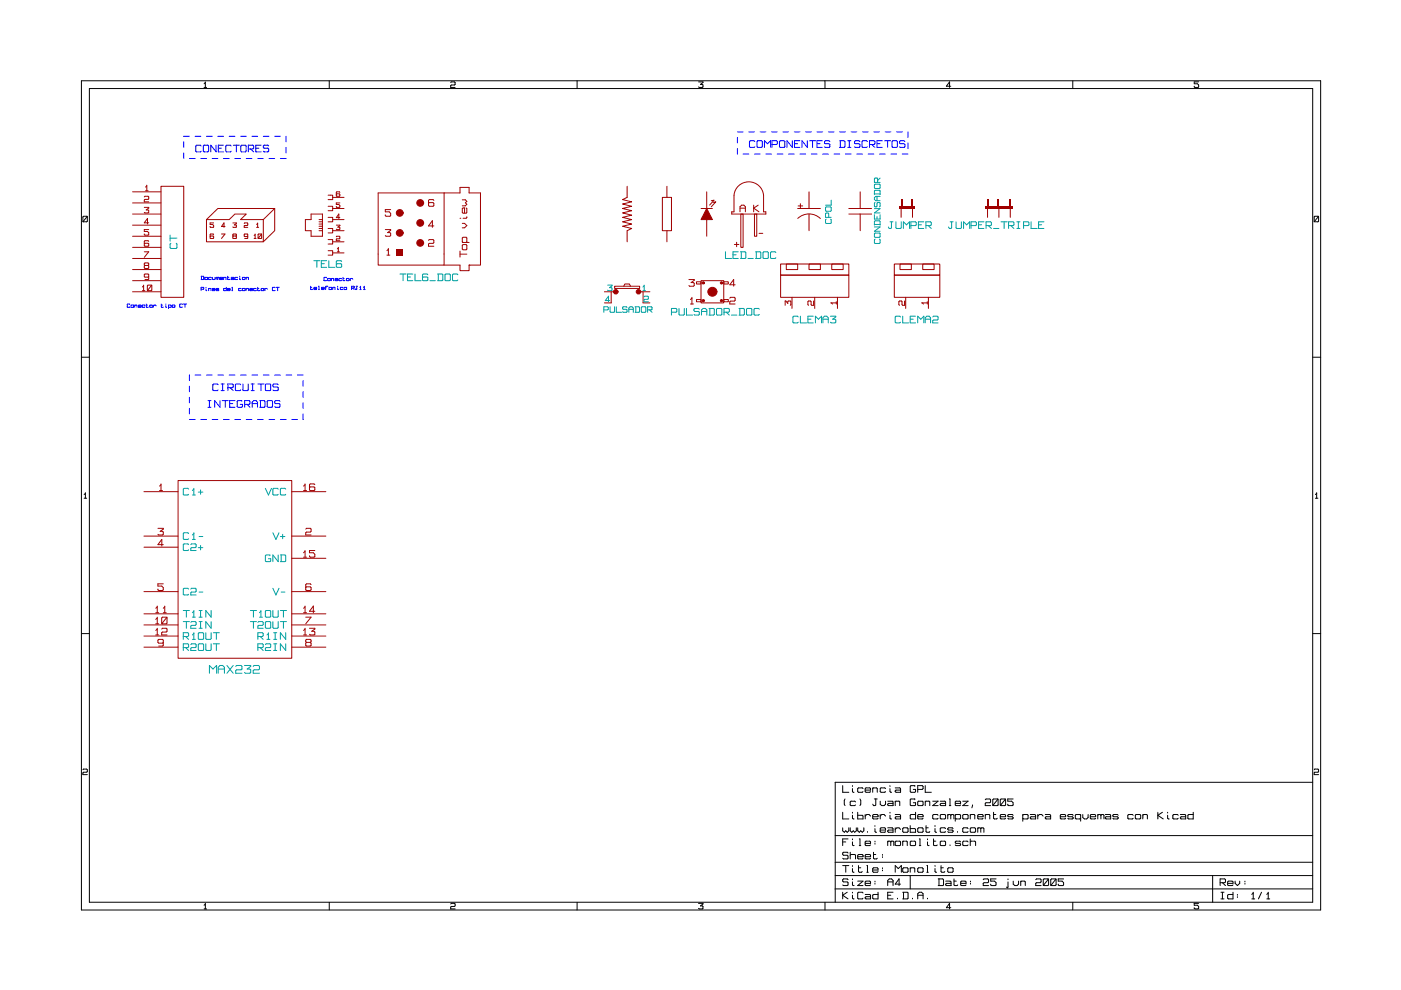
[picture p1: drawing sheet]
<svg xmlns="http://www.w3.org/2000/svg" width="297mm" height="210mm" viewBox="0 0 297 210" stroke-linecap="round" stroke-linejoin="round" font-family="sans-serif">
<g fill="none" stroke="#000" stroke-width=".21">
<path d="M17.3 17.1h262.7v175.8h-262.7zM18.9 18.8h259.4v172.5h-259.4zM43.3 18.5h.5M43.5 17.4v1.1M43.5 17.5l-.2 .3M69.8 17.1v1.7M95.6 17.5l.1-.1h.6l.2 .1v.4l-.2 .1h-.6l-.1 .2v.3h.9M122.4 17.1v1.7M148.1 17.4h.9l-.5 .5 .5 .1v.4l-.1 .1-.8-.1M174.9 17.1v1.7M201.6 18.3h-.9l.6-.9v1.1M227.5 17.1v1.7"/>
<path d="M254.1 17.4h-.9v.4h.7l.2 .2v.4l-.8 .1-.1-.2M17.6 46l.1-.1h.7l.1 .1v.9l-.1 .1-.8-.1zM18.5 45.9l-.9 1.1M278.6 46l.2-.1h.6l.2 .1v.9l-.2 .1-.8-.1zM279.6 45.9l-1 1.1M17.3 75.7h1.6M278.3 75.7h1.7M17.8 105.6h.6M18.1 104.5v1.1M18.1 104.6l-.3 .3M278.9 105.6h.5M279.2 104.5v1.1"/>
<path d="M279.2 104.6l-.3 .3M17.3 134.3h1.6M278.3 134.3h1.7M17.6 163.2l.1-.1h.7l.1 .1v.4l-.1 .1h-.7l-.1 .2v.3h.9M177.1 177.2h101.2M178.7 166.6v1.4h1.3M178.7 172.2v1.4h1.3M178.7 175.5v.7l.3 .3 .3-.3 .3 .3 .4-.3v-.7M178.7 178.5h.6M179.1 169.4l-.1 .3 .1 1.1M179.8 177.9h-1.1v1.4M180.3 175.5v.7l.3 .3 .3-.3 .3 .3 .4-.3v-.7"/>
<path d="M180.7 166.6v.1M180.7 167.2v.6l.4 .2M180.7 172.2v.2M180.7 172.9v.6l.4 .1M180.7 177.9v.1M180.7 178.5v.6l.4 .2M181.4 170l-.2-.1h-.8l-.1 .1v.7l.1 .1h.8l.2-.1M181.8 172.2v1.4h1.2v-.6l-.2-.1h-1M181.8 175.5v.7l.4 .3 .3-.3 .3 .3 .4-.3v-.7M182.2 177.9h.1v1.4M182.2 179.3h.3M182.3 169.4l.2 .3v.8l-.2 .3"/>
<path d="M183 167.2l-.2-.2h-.8l-.2 .2v.6l.2 .2h.8l.2-.2M183.4 167.5h1.2l-.2-.5h-.8l-.2 .2v.6l.2 .2h.8l.2-.2M183.4 178.8h1.2l-.2-.5h-.8l-.2 .2v.6l.2 .2h.8l.2-.2M183.4 172.7v.9M183.4 173l.4-.3h.5l.3 .3M183.9 176.3v.2M185 173.2h1.2l-.2-.5h-.8l-.2 .2v.6l.2 .1h.8l.2-.1M185 167v1M185 167.2l.2-.2h.7l.1 .2v.8M185.4 169.4h.6M185.5 175v.2M185.5 175.7v.6l.4 .2"/>
<path d="M185.5 178.3v.2M185.5 178.8v.2M185.7 169.4v1.3l-.5 .1-.2-.3M186.6 176h1.2l-.2-.5h-.8l-.2 .2v.6l.2 .2h.8l.2-.2M186.6 169.9v.6l.4 .3h.4l.4-.3v-.6M186.6 172.7v.9M186.6 173l.4-.3h.4l.4 .3M187.8 167.2l-.2-.2h-.8l-.2 .2v.6l.2 .2h.8l.2-.2M188.2 169.9h1l.1 .1v.8h-.9l-.2-.1 .2-.4h.9M188.2 175.5h1l.1 .2v.8h-.9l-.2-.2 .2-.3h.9M188.2 178.3v1M188.2 178.5l.2-.2 .5 .2"/>
<path d="M188.7 172.9v.6l.3 .1M188.7 166.6v.1M188.7 167.2v.6l.3 .2M188.7 172.2v.2M188.9 178.5l.1-.2 .5 .2v.8M188.9 178.5v.8M189.8 167h1l.1 .2v.8h-.9l-.2-.2 .2-.3h.9M189.8 169.9v.9M189.8 172.7h1l.1 .2v.7h-.9l-.2-.1 .2-.3h.9M189.8 175.5v1M189.8 178.5l.2-.2h.8l.1 .2v.6l-.1 .2h-.8l-.2-.2zM189.8 175.8l.3-.3h.5l.3 .3"/>
<path d="M189.8 170l.2-.1h.6l.2 .1v.8M191.4 175.7l.2-.2h.8l.1 .2v.6l-.1 .2h-.8l-.2-.2zM191.4 178.3v1M191.4 178.5l.2-.2h.6l.2 .2v.8M193 178.5l.2-.2h.7l.2 .2v.6l-.2 .2h-.7l-.2-.2zM193 175v1.5h1.1v-.7l-.2-.1h-.9M193.9 166.7v-.1h-.7l-.2 .1v1.1l.2 .2h.7l.2-.2v-.4h-.5M193.9 169.6v-.2h-.7l-.2 .2v1.1l.2 .1h.7l.2-.1v-.5h-.5M194.1 172.2v1.4h-.9l-.2-.1v-.6l.2-.2h.9M194.6 167.4h.9l.2-.2v-.5l-.2-.1h-.9v1.4M194.6 170l.1-.1h.8l.2 .1v.7l-.2 .1h-.8l-.1-.1zM194.6 173.2h1.1l-.2-.5h-.8l-.1 .2v.6l.1 .1h.8l.2-.1"/>
<path d="M194.6 175.7l.1-.2h.8l.2 .2v.6l-.2 .2h-.8l-.1-.2zM194.9 177.9h.2v1.4M194.9 179.3h.3M196.2 170l.1-.1h.7l.1 .1v.8M196.2 166.6v1.4h1.3M196.2 169.9v.9M196.3 175v1.3l.2 .2 .6-.2M196.3 175.5h.5M196.6 177.9v.1M196.6 178.5v.6l.4 .2M197.8 169.9h1.1l-1.1 .9h1.1M197.9 177.9v1.2l.2 .2 .6-.2"/>
<path d="M197.9 178.3h.5M198.2 175v.2M198.2 175.7v.6l.4 .2M198.9 172.9l-.2-.2h-.8l-.1 .2v.6l.1 .1h.8l.2-.1M199.3 178.5l.2-.2h.8l.2 .2v.6l-.2 .2h-.8l-.2-.2zM199.3 169.9h1l.2 .1v.8h-1l-.2-.1 .2-.4h1M199.3 172.9l.2-.2h.8l.2 .2v.6l-.2 .1h-.8l-.2-.1zM200.5 175.7l-.2-.2h-.8l-.2 .2v.6l.2 .2h.8l.2-.2M200.9 172.7v.9M200.9 172.9l.2-.2 .5 .2M201.3 169.4h.1v1.4M201.3 170.8h.3"/>
<path d="M201.4 179.1v.2M201.6 172.9l.2-.2 .4 .2v.7M201.6 172.9v.7M202.1 175.7l-.2-.2h-.8l-.2 .2 .2 .3h.8l.2 .3-.2 .2h-.8l-.2-.2M202.5 170.3h1.2l-.2-.4h-.8l-.2 .1v.7l.2 .1h.8l.2-.1M202.5 172.9l.2-.2h.8l.2 .2v.6l-.2 .1h-.8l-.2-.1M202.5 172.7v1.4M203 176.3v.2M203.7 178.5l-.2-.2h-.8l-.2 .2 .2 .3h.8l.2 .3-.2 .2h-.8l-.2-.2M204.1 172.9l.2-.2h.8l.2 .2v.6l-.2 .1h-.8l-.2-.1zM204.1 169.9h1.2l-1.2 .9h1.2M205.3 178.5l-.2-.2h-.8l-.2 .2v.6l.2 .2h.8l.2-.2"/>
<path d="M205.3 175.7l-.2-.2h-.8l-.2 .2v.6l.2 .2h.8l.2-.2M205.7 178.5l.2-.2h.8l.1 .2v.8M205.7 172.7v.9M205.7 175.7l.2-.2h.8l.1 .2v.6l-.1 .2h-.8l-.2-.2zM205.7 177.9v1.4M205.7 172.9l.2-.2h.6l.2 .2v.7M206.2 170.7l-.2 .6M207.3 175.7l.2-.2 .5 .2M207.3 173.2h1.1l-.1-.5h-.8l-.2 .2v.6l.2 .1h.8l.1-.1M207.3 175.5v1M208 175.7l.1-.2 .5 .2v.8M208 175.7v.8"/>
<path d="M208.9 172.9l.2-.2h.6l.2 .2v.7M208.9 169.6l.2-.2h.8l.1 .2v.4l-.1 .2h-.8l-.2 .1v.5h1.1M208.9 172.7v.9M210.5 169.6l.2-.2h.7l.2 .2v1.1l-.2 .1h-.7l-.2-.1zM210.7 172.2v1.3l.1 .1h.5l.1-.1M210.7 172.7h.4M211.6 169.4l-1.1 1.4M212.1 173.2h1.1l-.2-.5h-.8l-.1 .2v.6l.1 .1h.8l.2-.1M212.1 169.6l.1-.2h.8l.2 .2v1.1l-.2 .1h-.8l-.1-.1zM213.2 169.4l-1.1 1.4M214.8 172.9l-.2-.2h-.8l-.1 .2 .1 .3h.8l.2 .3-.2 .1h-.8l-.1-.1M214.8 169.4h-1.1v.5h.8l.3 .3v.5l-.2 .1h-.8l-.1-.3"/>
<path d="M216.8 172.9l.2-.2h.8l.2 .2v.6l-.2 .1h-.8l-.2-.1M216.8 172.7v1.4M218.4 172.7h1l.2 .2v.7h-1l-.2-.1 .2-.3h1M220 173l.4-.3h.4l.4 .3M220 172.7v.9M221.6 172.7h1l.2 .2v.7h-1l-.2-.1 .2-.3h1M224.8 173.2h1.1l-.1-.5h-.8l-.2 .2v.6l.2 .1h.8l.1-.1M227.5 172.9l-.1-.2h-.8l-.2 .2 .2 .3h.8l.1 .3-.1 .1h-.8l-.2-.1M229.1 172.9l-.2-.2h-.7l-.2 .2v.6l.2 .1h.7l.2-.1M229.1 172.7v1.4M229.6 172.7v.6l.3 .3h.5l.3-.3v-.6M231.2 173.2h1.1l-.2-.5h-.8l-.1 .2v.6l.1 .1h.8l.2-.1"/>
<path d="M232.8 172.9l.1-.2 .5 .2M232.8 172.7v.9M233.4 172.9l.2-.2 .5 .2v.7M233.4 172.9v.7M234.3 172.7h1l.2 .2v.7h-1l-.2-.1 .2-.3h1M237.1 172.9l-.2-.2h-.8l-.2 .2 .2 .3h.8l.2 .3-.2 .1h-.8l-.2-.1M240.3 172.9l-.2-.2h-.8l-.2 .2v.6l.2 .1h.8l.2-.1M240.7 172.9l.2-.2h.8l.1 .2v.6l-.1 .1h-.8l-.2-.1zM242.3 172.9l.2-.2h.6l.2 .2v.7M242.3 172.7v.9M245.5 172.2v1.4M246.4 172.2l-.9 .7 1.1 .7"/>
<path d="M247.6 172.9v.6l.3 .1M247.6 172.2v.2M249.8 172.9l-.2-.2h-.8l-.1 .2v.6l.1 .1h.8l.2-.1M250.3 172.7h.9l.2 .2v.7h-1l-.1-.1 .1-.3h1M253 172.2v1.4h-1l-.2-.1v-.6l.2-.2h1M278.3 165.9h-101.2v25.4M278.6 163.2l.2-.1h.6l.2 .1v.4l-.8 .1-.2 .5h1M43.3 192.7h.5M43.5 191.5v1.2M43.5 191.7l-.2 .2M69.8 191.3v1.6M95.6 191.7l.1-.2h.6l.2 .2v.4l-.2 .1h-.6l-.1 .1v.4h.9"/>
<path d="M122.4 191.3v1.6M148.1 191.5h.9l-.5 .6 .5 .1v.4l-.1 .1-.8-.1M174.9 191.3v1.6M177.1 182.8h101.2M177.1 188.5h101.2M177.1 185.6h101.2M178.7 189.2v1.4M178.7 183.5h1.3M179.3 183.5v1.4M179.6 189.2l-.9 .6 1.1 .8M179.8 186.5l-.2-.1h-.8l-.1 .1 .1 .5h.8l.2 .2v.4l-.2 .2h-.8l-.1-.2M179.8 180.9l-.2-.2h-.8l-.1 .2 .1 .4h.8l.2 .2v.5l-.2 .1h-.8l-.1-.1"/>
<path d="M180.3 180.7v1.4M180.3 181.3l.1-.1h.8l.2 .1v.8M180.7 187v.6l.4 .2M180.7 183.5v.2M180.7 184.2v.6l.4 .1M180.7 186.4v.1M180.7 189.2v.1M180.7 189.8v.6l.4 .2M181.8 186.8h1.2l-1.2 1h1.2M181.8 181.6h1.2l-.2-.4h-.8l-.2 .1v.7l.2 .1h.8l.2-.1M182 183.5v1.3l.2 .1 .6-.1M182 184h.5"/>
<path d="M183 189.3l-.2-.1h-.8l-.2 .1v1.1l.2 .2h.8l.2-.2M183.4 187.3h1.2l-.2-.5h-.8l-.2 .2v.6l.2 .2h.8l.2-.2M183.4 189.6h1l.2 .2v.8h-1l-.2-.2 .2-.3h1M183.4 181.6h1.2l-.2-.4h-.8l-.2 .1v.7l.2 .1h.8l.2-.1M183.8 183.5h.1v1.4M183.8 184.9h.3M185 184.5h1.2l-.2-.5h-.8l-.2 .2v.6l.2 .1h.8l.2-.1M185.2 180.7v1.3l.2 .1 .6-.1M185.2 181.2h.5M185.5 186.8v.2M185.5 187.3v.2M186.2 189.2v1.4h-1l-.2-.2v-.6l.2-.2h1"/>
<path d="M187.1 181.2v.1M187.1 181.6v.2M187.1 184v.2M187.1 184.5v.1M188.2 187.8v-1.1l.3-.3h.5l.3 .3v1.1M188.2 189.8h.7M188.2 187h1.1M189.3 189.2h-1.1v1.4h1.1M189.8 184.9v-1.4l.7 .7 .6-.7v1.4M190.3 190.4v.2M190.9 187.5h-1.1l.8-1.1v1.4M191.4 189.2h1l.1 .1v1.1l-.1 .2h-1"/>
<path d="M191.4 184.2l.2-.2h.8l.1 .2v.6l-.1 .1h-.8l-.2-.1zM191.6 189.2v1.4M193 184.2l.2-.2h.6l.1 .2v.7M193 184v.9M193 185.6v2.9M193.5 190.4v.2M194.6 190.6v-1.1l.3-.3h.5l.3 .3v1.1M194.6 189.8h1.1M194.6 184.2l.1-.2h.8l.2 .2v.6l-.2 .1h-.8l-.1-.1zM196.5 183.5h.1v1.4M196.5 184.9h.3M196.6 190.4v.2"/>
<path d="M198.2 184.2v.6l.4 .1M198.2 183.5v.2M198.9 186.4h1l.1 .1v1.1l-.1 .2h-1M199.1 186.4v1.4M199.5 183.5v1.3l.2 .1 .6-.1M199.5 184h.5M200.5 186.8h1l.1 .2v.8h-.9l-.2-.2 .2-.3h.9M200.9 184.2l.2-.2h.8l.2 .2v.6l-.2 .1h-.8l-.2-.1zM201.6 192.4h-.9l.6-.9v1.2M202.3 186.4v1.2l.1 .2 .7-.2M202.3 186.8h.4M203.7 187.3h1.1l-.1-.5h-.8l-.2 .2v.6l.2 .2h.8l.1-.2"/>
<path d="M205.8 186.8v.2M205.8 187.3v.2M208.5 186.5l.1-.1h.8l.2 .1v.5l-.2 .2h-.8l-.1 .1v.5h1.1M211.2 186.4h-1.1v.4h.8l.3 .4v.4l-.2 .2h-.8l-.1-.3M213.7 186.4v.1M213.7 187v1.1l-.1 .1-.2-.1M214.8 186.8v.7l.4 .3h.4l.4-.3v-.7M216.4 187l.2-.2h.6l.2 .2v.8M216.4 186.8v1M219.6 186.5l.2-.1h.8l.1 .1v.5l-.1 .2h-.8l-.2 .1v.5h1.1M221.2 186.5l.2-.1h.8l.1 .1v1.1l-.1 .2h-.8l-.2-.2zM222.3 186.4l-1.1 1.4"/>
<path d="M222.8 186.5l.1-.1h.8l.2 .1v1.1l-.2 .2h-.8l-.1-.2zM223.9 186.4l-1.1 1.4M225.5 186.4h-1.1v.4h.8l.3 .4v.4l-.2 .2h-.8l-.1-.3M227.5 191.3v1.6M254.1 191.5h-.9v.4h.7l.2 .3v.4l-.8 .1-.1-.3M257.1 185.6v5.7M258.7 187.2h1l.1-.2v-.5l-.1-.1h-1v1.4M258.9 190.6h.6M258.9 189.2h.6M259.2 187.2l.6 .6M259.2 189.2v1.4M260.3 187.3h1.1l-.2-.5h-.7l-.2 .2v.6l.2 .2h.7l.2-.2"/>
<path d="M261.4 189.2v1.4h-.9l-.2-.2v-.6l.2-.2h.9M261.9 186.8v.5l.5 .5 .4-.5v-.5M262.4 189.6v.2M262.4 190.1v.2M263.9 186.8v.2M263.9 187.3v.2M265.4 190.6h.6M265.7 189.2v1.4M265.7 189.3l-.3 .3M267.5 189.2l-.7 1.4M268.6 190.6h.6M268.9 189.2v1.4"/>
<path d="M268.9 189.3l-.3 .3"/>
</g>
<g fill="#a00000">
<path d="M84 52.9h1.5v1.4h-1.5z"/>
<circle cx="84.8" cy="49.4" r=".72"/>
</g>
<circle cx="84.8" cy="49.4" r=".72" fill="none" stroke="#a00000" stroke-width=".21"/>
<circle cx="89.1" cy="51.5" r=".72" fill="#a00000"/>
<circle cx="89.1" cy="51.5" r=".72" fill="none" stroke="#a00000" stroke-width=".21"/>
<circle cx="89.1" cy="47.3" r=".72" fill="#a00000"/>
<circle cx="89.1" cy="47.3" r=".72" fill="none" stroke="#a00000" stroke-width=".21"/>
<circle cx="84.8" cy="45.2" r=".72" fill="#a00000"/>
<circle cx="84.8" cy="45.2" r=".72" fill="none" stroke="#a00000" stroke-width=".21"/>
<circle cx="89.1" cy="43" r=".72" fill="#a00000"/>
<g fill="none" stroke="#a00000" stroke-width=".21">
<path d="M156.4 39.6a3.2 3.2 0 0 1 3.3-.9 3.2 3.2 0 0 1 2.2 2.7v3.5h.5v.5h-7.3v-.5h.5v-3.5l.2-.7zM81.7 48.7h1.1v.1l-.6 .5h.5l.1 .2v.4l-.1 .2h-.8l-.2-.2M82 54.1h.7M82.3 52.7v1.4M82.3 52.8l-.3 .4M82.8 44.4h-1.1v.5h.8l.3 .3v.5l-.1 .2h-.8l-.2-.4M90.9 51l.1-.2h.8l.2 .2v.4l-.2 .2h-.8l-.1 .1v.5h1.1M92 42.5l-.2-.2h-.8l-.1 .2v1.1l.1 .1h.8l.2-.1v-.5l-.2-.1h-.8l-.1 .1M92 47.9h-1.1l.8-1.1v1.4M94.2 56.2h3.3v1.2h2v-1.2M94.2 40.9v15.3h-14v-15.3h17.3v-1.2h2v1.2h2.4v15.3h-2.4M97.5 53.2v1.3"/>
<path d="M97.5 53.9h1.5M97.5 46.3h.2M98 52l.2-.1h.6l.2 .1v.8l-.2 .2h-.6l-.2-.2zM98 51.4h1.5M98 47.4h.5l.5 .4-.5 .5h-.5M98 42.4h.7l.3 .3-.3 .3 .3 .3-.3 .3h-.7M98.2 51.4l-.2-.2v-.7l.2-.2h.6l.2 .2v.7l-.2 .2M98.8 44.1l.2 .2v.7l-.2 .2h-.6l-.2-.2v-.7l.5-.2v1.1M99 45.9l-.2 .4h-.6M99.5 56.2h.1M155.7 51.8h1M156.2 51.4v.9"/>
<path d="M156.9 44.9v-1.1l.3-.3h.5l.3 .3v1.1M156.9 44.1h1.1M157.1 45.4h.5v7h-.5zM159.8 43.5v1.4M160 45.4h.4v4.7h-.4zM160.8 43.5l-1 .6 1.1 .8M160.9 49.5h.8M165.5 56h14.5v2.3h-14.5zM165.5 58.3h14.5v4.7h-14.5zM166.7 56h2.4v1.2h-2.4zM171.5 56h2.4v1.2h-2.4zM176.4 56h2.4v1.2h-2.4z"/>
<path d="M189.6 56h9.7v2.3h-9.7zM189.6 58.3h9.7v4.7h-9.7zM190.8 56h2.4v1.2h-2.4zM195.6 56h2.4v1.2h-2.4zM166.5 64.7v-.9l.5 .5 .1-.5h.5l.1 .2-.1 .7M167.9 63v2.4M172.5 63.8v.9l-.5-.1-.2-.8-.5 .2v.6l.1 .1M172.7 63v2.4M176.1 64.2h1.2M176.3 64.2l.2 .3M177.3 64v.5M177.6 63v2.4"/>
<path d="M191.8 63.8v.9l-.6-.1-.1-.8h-.4l-.1 .2v.6l.1 .1M192 63v2.4M195.4 64.2h1.2M195.5 64.2l.3 .3M196.6 64v.5M196.8 63v2.4"/>
<circle cx="89.1" cy="43" r=".72"/>
</g>
<g fill="none" stroke="#00a0a0" stroke-width=".21">
<path d="M84.8 58.1h1.3M85.5 58.1v1.4M86.4 58.7h.6M87.5 58.1h-1.1v1.4h1.1M88 58.1v1.4h1.3M90.7 58.3l-.2-.2h-.8l-.1 .2v1.1l.1 .1h.8l.2-.1v-.5l-.2-.2h-.8l-.1 .2M91.2 59.5h1.1M92.8 58.1h.9l.2 .2v1.1l-.2 .1h-.9M92.9 58.1v1.4M94.3 58.3l.2-.2h.8l.2 .2v1.1l-.2 .1h-.8l-.2-.1zM97.1 58.3l-.2-.2h-.8l-.2 .2v1.1l.2 .1h.8l.2-.1M153.8 53.4v1.4h1.3"/>
<path d="M155.4 54h.7M156.5 53.4h-1.1v1.4h1.1M157 53.4h1l.1 .2v1.1l-.1 .1h-1M157.2 53.4v1.4M158.6 54.8h1.1M160.2 53.4h.9l.2 .2v1.1l-.2 .1h-.9M160.3 53.4v1.4M161.8 53.6l.1-.2h.8l.2 .2v1.1l-.2 .1h-.8l-.1-.1zM164.5 53.6l-.2-.2h-.8l-.1 .2v1.1l.1 .1h.8l.2-.1M169.2 67.2l-.1-.2h-.8l-.2 .2v1.1l.2 .2h.8l.1-.2M169.7 67v1.5h1.3M171.3 67.7h.6"/>
<path d="M172.4 67h-1.1v1.5h1.1M172.9 68.5v-1.5l.6 .7 .7-.7v1.5M174.5 68.5v-1.1l.3-.4h.5l.3 .4v1.1M174.5 67.7h1.1M176.1 67h1.1v.2l-.7 .5h.5l.2 .1v.5l-.2 .2h-.8l-.1-.2M190.9 67.2l-.1-.2h-.8l-.2 .2v1.1l.2 .2h.8l.1-.2M191.4 67v1.5h1.3M193 67.7h.6M194.1 67h-1.1v1.5h1.1M194.6 68.5v-1.5l.6 .7 .7-.7v1.5M196.2 68.5v-1.1l.3-.4h.5l.3 .4v1.1M196.2 67.7h1.1"/>
<path d="M197.8 67.2l.1-.2h.8l.2 .2v.5l-.2 .1h-.8l-.1 .2v.5h1.1"/>
</g>
<circle cx="149.1" cy="63.8" r=".24" fill="#a00000"/>
<circle cx="149.1" cy="63.8" r=".24" fill="none" stroke="#a00000" stroke-width=".21"/>
<circle cx="153" cy="63.8" r=".24" fill="#a00000"/>
<circle cx="153" cy="63.8" r=".24" fill="none" stroke="#a00000" stroke-width=".21"/>
<circle cx="153" cy="60" r=".24" fill="#a00000"/>
<circle cx="153" cy="60" r=".24" fill="none" stroke="#a00000" stroke-width=".21"/>
<circle cx="149.1" cy="60" r=".24" fill="#a00000"/>
<circle cx="149.1" cy="60" r=".24" fill="none" stroke="#a00000" stroke-width=".21"/>
<circle cx="151.1" cy="61.9" r=".96" fill="#a00000"/>
<g fill="none" stroke="#a00000" stroke-width=".21">
<path d="M146.1 59.3h1.1v.1l-.7 .5h.5l.2 .2v.4l-.2 .2h-.8l-.1-.2M147.7 59.7h.9v.5h-.9zM148.6 59.5h4.9v4.7h-4.9zM153.5 59.7h.9v.5h-.9zM146.4 64.5h.6M146.7 63v1.5M146.7 63.2l-.3 .3M147.7 63.5h.9v.5h-.9zM153.5 63.5h.9v.5h-.9zM154.7 63.2l.2-.2h.8l.2 .2v.5l-.2 .1h-.8l-.2 .2v.5h1.2M155.9 60.4h-1.2l.9-1.1v1.4"/>
<circle cx="151.1" cy="61.9" r=".96"/>
</g>
<g fill="none" stroke="#00a0a0" stroke-width=".21">
<path d="M142.4 66.2h.9l.2-.2v-.4l-.2-.2h-.9v1.4M144 65.4v1.3l.1 .1h.8l.2-.1v-1.3M145.5 65.4v1.4h1.3M148.3 65.6l-.2-.2h-.8l-.2 .5 .2 .1h.8l.2 .2v.5l-.2 .1h-.8l-.2-.1M148.7 66.8v-1.1l.4-.3h.4l.4 .3v1.1M148.7 66h1.2M150.3 65.4h1l.2 .2v1.1l-.2 .1h-1M150.5 65.4v1.4M151.9 65.6l.2-.2h.8l.1 .2v1.1l-.1 .1h-.8l-.2-.1zM153.5 66.2h1l.1-.2v-.4l-.1-.2h-1v1.4M154 66.2l.6 .6M155.1 66.8h1.1"/>
<path d="M156.7 65.4h.9l.2 .2v1.1l-.2 .1h-.9M156.9 65.4v1.4M158.3 65.6l.1-.2h.8l.2 .2v1.1l-.2 .1h-.8l-.1-.1zM161 65.6l-.2-.2h-.8l-.1 .2v1.1l.1 .1h.8l.2-.1"/>
</g>
<circle cx="135.4" cy="61.9" r=".48" fill="#a00000"/>
<circle cx="135.4" cy="61.9" r=".48" fill="none" stroke="#a00000" stroke-width=".21"/>
<path d="M135.4 61.9h.1" fill="none" stroke="#a00000" stroke-width=".21"/>
<circle cx="130.6" cy="61.9" r=".48" fill="#a00000"/>
<g fill="none" stroke="#a00000" stroke-width=".21">
<path d="M64.7 46.6h1.3v-1.2h2.4v4.7h-2.4v-1.2h-1.3zM67.6 48.4h.8M67.6 47.5h.8M67.6 46.6h.8M67.6 47h.8M67.6 48h.8M67.6 48.9h.8M69.6 41.4h.9v.5M69.6 43.7h.9v.5M69.6 46.1h.9v.5M69.6 48.4h.9v.5M69.6 50.8h.9v.5"/>
<path d="M69.6 53.2h.9v.4M70.5 53.6v.5h-.9M70.5 51.3v.4h-.9M70.5 48.9v.5h-.9M70.5 46.6v.4h-.9M70.5 44.2v.5h-.9M70.5 41.9v.4h-.9M70.5 46.6h2.4M70.5 48.9h2.4M70.5 53.6h2.4M70.5 51.3h2.4M70.5 44.2h2.4"/>
<path d="M70.5 41.9h2.4M71.3 50.2l.7-.1 .1 .4-.7 .1-.1 .4h.8M71.3 47.7h.8l-.5 .5h.4l.1 .4h-.8M71.5 53.4h.5M71.7 52.4v1M71.7 52.6l-.2 .2M72.1 40.8l-.1-.1-.7 .1v.7l.7 .1v-.5l-.7 .1M72.1 43h-.8v.4h.5l.3 .2v.3l-.7 .1-.1-.2M72.1 46.1h-.8l.5-.7v.9M128.1 61.9h2.5M129.6 61.9v2.3h-1.5M130.3 60.7h5.3v.5h-5.3z"/>
<path d="M132.2 60.7l.3-.5h.9l.3 .5M135.4 61.9h2.4M136.3 61.9v2.3h1.5"/>
<circle cx="130.6" cy="61.9" r=".48"/>
</g>
<g fill="none" stroke="#00a0a0" stroke-width=".21">
<path d="M66.5 55.3h1.3M67.2 55.3v1.4M68.1 55.9h.7M69.3 55.3h-1.2v1.4h1.2M69.7 55.3v1.4h1.3M72.4 55.4l-.1-.1h-.8l-.2 .1v1.1l.2 .2h.8l.1-.2v-.4l-.1-.2h-.8l-.2 .2M128 65.7h.8l.2-.1v-.4l-.2-.2h-.8v1.2M128.8 60.5h1l-.6 .5 .6 .1v.4l-.2 .1-.8-.1M129.3 63.7h-1l.7-.9v1.2M129.3 65v1.1l.2 .1 .8-.1v-1.1M130.7 65v1.2h1.1M132.9 65.2l-.1-.2h-.7l-.1 .2 .1 .4 .8 .1v.4l-.1 .1-.8-.1"/>
<path d="M133.3 66.2v-.9l.3-.3h.4l.3 .3v.9M133.3 65.6h1M134.7 65h.7l.2 .2v.9l-.9 .1M134.8 65v1.2M136 65.2l.1-.2h.7l.1 .2v.9l-.1 .1-.8-.1zM136.3 61.6h.5M136.5 62.9l.2-.1h.6l.2 .1v.4l-.2 .2h-.6l-.2 .1v.4h1M136.6 60.5v1.1M136.6 60.6l-.3 .3M137.3 65.7h.8l.1-.1v-.4l-.1-.2h-.8v1.2M137.7 65.7l.5 .5"/>
</g>
<g fill="none" stroke="#00f" stroke-width=".21">
<path d="M69.2 58.9h-.5v.6l.5-.1M69.5 59h.5v.4l-.5 .1zM70.3 59.1l.4-.1 .1 .5M70.3 59v.5M71.1 59.3h.5l-.1-.3h-.4v.4h.5M72.4 59.1h-.5v.4l.5-.1M72.7 58.8v.6h.4M72.7 59h.3M73.5 59h.4l.1 .4-.5 .1zM74.2 59.2l.2-.2 .4 .2M74.2 59v.5M65.9 60.7v.6h.4"/>
<path d="M65.9 60.9h.2M66.6 61.2h.5v-.3h-.4l-.1 .4h.5M67.5 61.4h.2M67.5 60.7l.1 .7M68.2 61.2h.5v-.3h-.5v.4h.5M69 61h.2M69.5 60.8h-.5v.6M69.8 60.9h.4l.1 .4-.5 .1zM70.6 61l.4-.1v.5M70.6 60.9v.5M71.6 61v.3l.2 .1M71.6 60.7v.1"/>
<path d="M72.7 61h-.6l.1 .4 .5-.1M73 60.9h.4l.1 .4-.5 .1zM74.5 61.1h.5l.1-.3-.6-.1v.7M74.8 61.1l.3 .3M75.5 60.7h.3M75.6 60.7v.6l-.2 .1-.1-.1M76.3 61.4h.3M76.4 60.7v.7M76.4 60.8l-.1 .1M77.1 61.4h.3M77.2 60.7v.7M77.2 60.8l-.1 .1"/>
</g>
<g fill="#a00000">
<path d="M208.9 43.7h5.8v.5h-5.8z"/>
<path d="M214 42.3h.2v1.4h-.2z"/>
<path d="M211.5 42.3h.3v1.4h-.3z"/>
<path d="M209.4 42.3h.2v1.4h-.2z"/>
</g>
<path d="M209.4 43.7v2.4M211.8 43.7v2.4M214.2 43.7v2.4" fill="none" stroke="#a00000" stroke-width=".21"/>
<g fill="none" stroke="#00a0a0" stroke-width=".21">
<path d="M201.4 47h.7M201.8 47v1.3l-.5 .1-.2-.3M202.7 47v1.3l.2 .1h.8l.1-.1v-1.3M204.3 48.4v-1.4l.6 .7 .7-.7v1.4M205.9 47.8h.9l.2-.1v-.5l-.2-.2h-.9v1.4M207.5 47.7h.6M208.6 47h-1.1v1.4h1.1M209.1 47.8h.9l.2-.1v-.5l-.2-.2h-.9v1.4M209.5 47.8l.7 .6M210.7 48.4h1.1M212.2 47h1.3M212.9 47v1.4"/>
<path d="M213.8 47.8h1l.2-.1v-.5l-.2-.2h-1v1.4M214.3 47.8l.7 .6M215.6 48.4h.6M215.6 47h.6M215.9 47v1.4M217 47.8h1l.2-.1v-.5l-.2-.2h-1v1.4M218.6 47v1.4h1.3M220.2 47.7h.6M221.3 47h-1.1v1.4h1.1"/>
</g>
<g fill="#a00000">
<path d="M193.2 42.3h.3v1.4h-.3z"/>
<path d="M191.1 42.3h.2v1.4h-.2z"/>
<path d="M190.6 43.7h3.3v.5h-3.3z"/>
</g>
<g fill="none" stroke="#a00000" stroke-width=".21">
<path d="M169.1 44.2h4.8M169.1 46.3a3.5 3.5 0 0 1 4.8 0M169.2 43.7h1M169.7 43.2v.9M171.5 40.7v3.5M171.5 45.4v3.5M180 44.2h4.8M180 45.4h4.8M182.4 40.7v3.5M182.4 45.4v3.5M191.1 43.7v2.4M193.5 43.7v2.4"/>
<path d="M30.5 113.7h7.3M30.5 104.2h7.3M30.5 116h7.3M33.5 112h1.1v.2l-.6 .5h.4l.2 .1v.5l-.2 .1h-.7l-.2-.1M33.8 104h.6M34.1 102.6v1.4M34.1 102.8l-.3 .3M34.6 115.5h-1.1l.8-1.1v1.4M37.8 101.9h24.1v37.7h-24.1zM61.9 118.4h7.2M61.9 113.7h7.2M61.9 104.2h7.2"/>
<path d="M64.4 118.1h.6M64.4 104h.6M64.7 102.6v1.4M64.7 116.7v1.4M64.7 116.9l-.3 .3M64.7 102.8l-.3 .3M64.8 112.2l.2-.2h.8l.2 .2v.5l-.2 .1h-.8l-.2 .2v.4h1.2M66.7 102.8l-.1-.2h-.8l-.2 .2v1.1l.2 .1h.8l.1-.1v-.5l-.1-.2h-.8l-.2 .2M66.7 116.7h-1.1v.5h.8l.3 .3v.5l-.1 .1h-.8l-.2-.3M30.5 137.2h7.3M30.5 134.9h7.3M30.5 132.5h7.3"/>
<path d="M30.5 130.1h7.3M30.5 125.4h7.3M33 134.6h.7M33 129.9h.7M33 132.3h.7M33.3 133.4l-.3 .3M33.3 128.5v1.4M33.3 130.9v1.4M33.3 133.2v1.4M33.3 131l-.3 .3M33.3 128.7l-.3 .3M34.3 133.4l.1-.2h.8l.2 .2v.4l-.2 .2h-.8l-.1 .1v.5h1.1"/>
<path d="M34.3 131l.1-.1h.8l.2 .1v1.1l-.2 .2h-.8l-.1-.2zM34.6 136.2l-.2 .2h-.7l-.2-.2v-.5l.2-.1h.7l.2 .1v1.1l-.2 .2h-.7M34.6 129.9h.6M34.6 123.8h-1.1v.5h.8l.3 .3v.5l-.2 .1h-.7l-.2-.3M34.9 128.5v1.4M34.9 128.7l-.3 .3M35.4 130.9l-1.1 1.4M61.9 137.2h7.2M61.9 134.9h7.2M61.9 132.5h7.2M61.9 130.1h7.2M61.9 125.4h7.2"/>
<path d="M64.4 134.6h.6M64.4 129.9h.6M64.7 128.5v1.4M64.7 133.2v1.4M64.7 133.4l-.3 .3M64.7 128.7l-.3 .3M64.8 130.9h1.2l-1.2 1.4M65 136.2l-.2 .2v.4l.2 .2h.8l.2-.2v-.4l-.2-.2M65 136.2l-.2-.2 .2-.4h.8l.2 .1-.2 .5M65 136.2h.8M65.6 133.2h1.1v.2l-.6 .4h.5l.1 .2v.5l-.1 .1h-.8l-.2-.1M66 124l-.2-.2h-.8l-.2 .2v1.1l.2 .1h.8l.2-.1v-.5l-.2-.2h-.8l-.2 .2"/>
<path d="M66.7 129.6h-1.1l.8-1.1v1.4"/>
</g>
<g fill="none" stroke="#00a0a0" stroke-width=".21">
<path d="M185.4 39.2l.1-.2h1l.1 .8-.1 .2h-1l-.1-.2zM186.1 38.7v-.8l-.6-.1-.1 .1v.8h1.2M186.6 37.8l-.5 .5M175 44l.2-.1h.9l.1 .8-.1 .1h-.9l-.2-.1zM175.2 46.5l-.2 .1v.6l.2 .2h.9l.1-.2-.1-.7M175.7 46.1v-.8l-.5-.1-.2 .1v.8h1.2M176.2 42.4v1.1h-1.2M185.4 41.3v-.8l.1-.2h1l.1 1M185.4 45.5v.9h1.2v-.9M185.4 47.7v-.7l.1-.2h1l.1 .9M185.4 49.5l.1-.1h1l.1 .8-.1 .1h-1l-.1-.1zM185.4 48.1h1.2l-1.2 .9h1.2"/>
<path d="M185.4 47.6h1.2M185.4 44.2h1.2l-1.2 .9h1.2M185.4 41.1h1.2M185.5 50.7l-.1 .1v.7l.1 .1h1l.1-.1-.1-.8M185.5 42.9l-.1 .2v.6l.1 .2 .4-.2 .2-.8 .5 .2-.1 .8M185.9 41.6v1M185.9 45.9v.5M186.6 41.6h-.9l-.3 .3v.4l.3 .3h.9M188.7 47h.6M189 47v1.3l-.5 .1-.1-.3M189.9 47v1.3l.2 .1h.8l.2-.1v-1.3M191.5 48.4v-1.4l.7 .7 .6-.7v1.4"/>
<path d="M193.1 47.8h1l.2-.1v-.5l-.2-.2h-1v1.4M194.7 47.7h.7M195.9 47h-1.2v1.4h1.2M196.3 47.8h1l.1-.1v-.5l-.1-.2h-1v1.4M196.8 47.8l.6 .6M40 103.7l-.2-.2h-.8l-.1 .2v1.1l.1 .2h.8l.2-.2M40 113.1l-.2-.1h-.8l-.1 .1v1.1l.1 .2h.8l.2-.2M40 115.5l-.2-.2h-.8l-.1 .2v1.1l.1 .1h.8l.2-.1M40.5 115.5l.1-.2h.8l.2 .2v.4l-.2 .2h-.8l-.1 .2v.4h1.1M40.8 105h.6M40.8 114.4h.6M41.1 103.5v1.5"/>
<path d="M41.1 113v1.4M41.1 113.1l-.3 .3M41.1 103.7l-.3 .3M42 116.1h1M42 104.3h1M42.2 113.8h.8M42.5 103.9v.9M42.5 115.6v1M56.3 103.5l.6 1.5 .7-1.5M57.2 117.8v-.1h-.8l-.1 .1v1.1l.1 .2h.8l.2-.2v-.4h-.5M57.9 113l.6 1.4 .7-1.4M59 103.7l-.2-.2h-.8l-.1 .2v1.1l.1 .2h.8l.2-.2"/>
<path d="M59 117.7v1.4l-1.1-1.4v1.4M59.4 117.7h1l.2 .1v1.1l-.2 .2h-1M59.4 113.8h1M59.6 117.7v1.4M59.9 113.3v.9M60.6 103.7l-.2-.2h-.8l-.2 .2v1.1l.2 .2h.8l.2-.2M38.9 137.3h.9l.2-.2v-.4l-.2-.2h-.9v1.4M38.9 135h.9l.2-.2v-.5l-.2-.2h-.9v1.5M38.9 131.8h1.3M38.9 129.4h1.3M39.3 137.3l.7 .6M39.3 135l.7 .6"/>
<path d="M39.5 129.4v1.5M39.5 131.8v1.4M40 124.9l-.2-.2h-.8l-.1 .2v1.1l.1 .1h.8l.2-.1M40.5 136.7l.1-.2h.8l.2 .2v.4l-.2 .2h-.8l-.1 .1v.5h1.1M40.5 132l.1-.2h.8l.2 .2v.4l-.2 .2h-.8l-.1 .1v.5h1.1M40.5 124.9l.1-.2h.8l.2 .2v.5l-.2 .1h-.8l-.1 .2v.4h1.1M40.8 135.6h.6M40.8 130.9h.6M41.1 129.4v1.5M41.1 134.1v1.5M41.1 134.3l-.3 .3M41.1 129.6l-.3 .3"/>
<path d="M42 136.7l.2-.2h.8l.2 .2v1.1l-.2 .1h-.8l-.2-.1zM42 134.3l.2-.2h.8l.2 .2v1.1l-.2 .2h-.8l-.2-.2zM42.2 131.8h.7M42.2 133.2h.7M42.2 129.4h.7M42.2 130.9h.7M42.2 125.5h.8M42.5 129.4v1.5M42.5 131.8v1.4M43.6 136.5v1.3l.2 .1h.8l.2-.1v-1.3M43.6 134.1v1.3l.2 .2h.8l.2-.2v-1.3M44.8 129.4v1.5l-1.2-1.5v1.5"/>
<path d="M44.8 131.8v1.4l-1.2-1.4v1.4M45.2 136.5h1.3M45.2 134.1h1.3M45.9 134.1v1.5M45.9 136.5v1.4M53.1 131.8h1.3M53.1 129.4h1.3M53.7 129.4v1.5M53.7 131.8v1.4M54.7 132l.1-.2h.8l.2 .2v.4l-.2 .2h-.8l-.1 .1v.5h1.1M54.7 135h.9l.2-.2v-.5l-.2-.2h-.9v1.5M54.7 137.3h.9l.2-.2v-.4l-.2-.2h-.9v1.4"/>
<path d="M55 130.9h.6M55.2 137.3l.6 .6M55.2 135l.6 .6M55.3 129.4v1.5M55.3 129.6l-.3 .3M56.3 136.7l.1-.2h.8l.2 .2v.4l-.2 .2h-.8l-.1 .1v.5h1.1M56.3 129.6l.1-.2h.8l.2 .2v1.1l-.2 .2h-.8l-.1-.2zM56.3 132l.1-.2h.8l.2 .2v1.1l-.2 .1h-.8l-.1-.1zM56.6 135.6h.6M56.9 134.1v1.5M56.9 134.3l-.3 .3M57.9 131.8v1.3l.1 .1h.8l.2-.1v-1.3"/>
<path d="M57.9 129.4v1.3l.1 .2h.8l.2-.2v-1.3M57.9 124.7l.6 1.4 .7-1.4M58 136.5h.7M58 137.9h.7M58 134.1h.7M58 135.6h.7M58.3 134.1v1.5M58.3 136.5v1.4M59.4 131.8h1.3M59.4 129.4h1.3M59.6 125.5h.8M60.1 129.4v1.5"/>
<path d="M60.1 131.8v1.4M60.6 134.1v1.5l-1.2-1.5v1.5M60.6 136.5v1.4l-1.2-1.4v1.4M44.4 142.7v-1.6l.8 .7 .7-.7v1.6M46.3 142.7v-1.2l.3-.4h.6l.4 .4v1.2M46.3 141.8h1.3M48.1 141.1l1.3 1.6M49.4 141.1l-1.3 1.6M50 141.3l.2-.2h.9l.2 .2v.5l-.2 .2h-.9l-.2 .2v.5h1.3M51.8 141.1h1.4v.2l-.8 .5h.6l.2 .2v.6l-.2 .1h-1l-.2-.1M53.7 141.3l.2-.2h.9l.2 .2v.5l-.2 .2h-.9l-.2 .2v.5h1.3"/>
</g>
<path d="M156.3 28h36.2M156.3 32.7v-4.7M192.5 28v4.7M192.5 32.7h-36.2M40.2 79.5v9.4M64.3 79.5h-24.1M40.2 88.9h24.1M64.3 88.9v-9.4" fill="none" stroke="#00f" stroke-width=".21" stroke-dasharray="1.2 1.2"/>
<g fill="none" stroke="#00f" stroke-width=".21">
<path d="M160 30l-.1-.2h-.8l-.2 .2v1.1l.2 .2h.8l.1-.2M160.5 30l.2-.2h.8l.1 .2v1.1l-.1 .2h-.8l-.2-.2zM162.1 31.3v-1.5l.6 .7 .7-.7v1.5M163.7 30.6h.9l.2-.1v-.5l-.2-.2h-.9v1.5M165.3 30l.1-.2h.8l.2 .2v1.1l-.2 .2h-.8l-.1-.2zM168 29.8v1.5l-1.1-1.5v1.5M168.4 30.5h.7M169.6 29.8h-1.2v1.5h1.2M171.2 29.8v1.5l-1.2-1.5v1.5M171.6 29.8h1.3M172.3 29.8v1.5M173.2 30.5h.7"/>
<path d="M174.4 29.8h-1.2v1.5h1.2M175.9 30l-.1-.2h-.8l-.2 .2 .2 .5h.8l.1 .1v.5l-.1 .2h-.8l-.2-.2M178 29.8h1l.1 .2v1.1l-.1 .2h-1M178.2 29.8v1.5M179.8 31.3h.6M179.8 29.8h.6M180.1 29.8v1.5M182.3 30l-.2-.2h-.8l-.1 .2 .1 .5h.8l.2 .1v.5l-.2 .2h-.8l-.1-.2M183.9 30l-.2-.2h-.8l-.1 .2v1.1l.1 .2h.8l.2-.2M184.4 30.6h.9l.2-.1v-.5l-.2-.2h-.9v1.5M184.8 30.6l.7 .7M185.9 30.5h.7"/>
<path d="M187.1 29.8h-1.2v1.5h1.2M187.5 29.8h1.3M188.2 29.8v1.5M189.1 30l.2-.2h.8l.2 .2v1.1l-.2 .2h-.8l-.2-.2zM191.9 30l-.2-.2h-.8l-.2 .2 .2 .5h.8l.2 .1v.5l-.2 .2h-.8l-.2-.2M44.1 86.4h.6M44.1 84.9h.6M44.4 84.9v1.5M46.3 81.6l-.2-.2h-.8l-.2 .2v1.1l.2 .1h.8l.2-.1M46.6 84.9v1.5l-1.1-1.5v1.5M46.9 82.8h.6M46.9 81.4h.6"/>
<path d="M47.1 84.9h1.3M47.2 81.4v1.4M47.8 84.9v1.5M48.3 82.2h1l.1-.2v-.4l-.1-.2h-1v1.4M48.7 85.6h.6M48.8 82.2l.6 .6M49.8 84.9h-1.1v1.5h1.1M51 81.6l-.1-.2h-.8l-.2 .2v1.1l.2 .1h.8l.1-.1M51.2 85.1v-.2h-.7l-.2 .2v1.1l.2 .2h.7l.2-.2v-.5h-.5M51.5 81.4v1.3l.2 .1h.8l.1-.1v-1.3M51.9 85.7h.9l.2-.1v-.5l-.2-.2h-.9v1.5M52.4 85.7l.6 .7"/>
<path d="M53.3 82.8h.6M53.3 81.4h.6M53.5 86.4v-1.1l.3-.4h.5l.3 .4v1.1M53.5 85.6h1.1M53.6 81.4v1.4M54.7 81.4h1.3M55.1 84.9h.9l.2 .2v1.1l-.2 .2h-.9M55.2 84.9v1.5M55.3 81.4v1.4M56.3 81.6l.1-.2h.8l.2 .2v1.1l-.2 .1h-.8l-.1-.1zM56.6 85.1l.2-.2h.8l.2 .2v1.1l-.2 .2h-.8l-.2-.2zM59 81.6l-.2-.2h-.8l-.1 .5 .1 .1h.8l.2 .2v.5l-.2 .1h-.8l-.1-.1"/>
<path d="M59.4 85.1l-.2-.2h-.8l-.2 .5 .2 .2h.8l.2 .1v.5l-.2 .2h-.8l-.2-.2"/>
</g>
<path d="M149.8 44.2l1.2 2.4h-2.4z" fill="#a00000"/>
<g fill="none" stroke="#a00000" stroke-width=".21">
<path d="M31.1 39.3v1.1M31.1 39.4l-.2 .3M34.1 39.5h4.9v23.5h-4.9zM133 39.5v2.4l-1 .4 1.9 .5-1.9 .5 1.9 .4-1.9 .5 1.9 .5-1.9 .4 1.9 .5-1.9 .5 1.9 .5-1.9 .4 1.9 .5-1.9 .5 1.9 .4-.9 .5v2.4M141.4 39.5v2.4M28.1 59.5h6M28.1 57.2h6M28.1 54.8h6M28.1 52.4h6M28.1 50.1h6M28.1 47.7h6M28.1 45.4h6"/>
<path d="M28.1 43h6M28.1 40.7h6M30.6 41.8l.1-.2h.7l.1 .2v.4l-.1 .1h-.7l-.1 .1v.4h.9M30.6 44h.9l-.5 .5 .5 .1v.4l-.1 .1-.8-.1M30.6 53.4h.9l-.9 1.2M30.7 56.3l-.1-.2 .1-.4h.7l.1 .2-.1 .4M30.7 56.3l-.1 .1v.4l.1 .1 .8-.1v-.4l-.1-.1M30.7 56.3h.7M30.9 40.4h.5M31.5 58.6l-.8 .2-.1-.2 .1-.5h.7l.1 .1v1l-.8 .1M31.5 48.7h-.9v.4h.7l.2 .2v.4l-.8 .2-.1-.3M31.5 51.2l-.1-.2h-.7l-.1 .2v.9l.8 .1 .1-.1v-.4l-.1-.1-.8 .1"/>
<path d="M31.5 47.2h-.9l.7-.9v1.2M43.8 46.6h4.8l1.2-1.2h2.4l-1.2 1.2h4.8v4.7h-12zM43.8 46.6l2.4-2.4h12l-2.4 2.4M45.3 47.3h-.8v.3h.6l.2 .2v.3l-.7 .1-.1-.2M45.3 49.7l-.1-.1-.7 .1v.8l.7 .1v-.6l-.7 .2M47 49.6h.7l-.7 1M47.7 48h-.7l.5-.7v.9M49.4 47.3h.7l-.4 .4h.3l.1 .4h-.7M49.5 50v-.4h.5v.4M49.5 50v.6h.5v-.6M49.5 50h.5M51.8 47.4l.6-.1 .1 .4-.6 .1-.1 .4h.7"/>
<path d="M52.5 50l-.6 .2v-.6l.6 .1v.8l-.6 .1M53.9 50.6h.4M54.1 49.6v1M54.1 49.7l-.2 .2M54.4 48.2h.4M54.6 47.3v.9M54.6 47.4l-.2 .2M54.8 49.6l.7 .1-.1 .9-.7-.1zM55.5 49.6l-.8 1M58.2 44.2v4.7l-2.4 2.4M140.4 41.9h2v7h-2zM141.4 48.9v2.4"/>
<path d="M148.6 44.2h2.4M149.8 44.2l1.2 2.4h-2.4zM149.8 40.7v3.5M149.8 46.6v3.5M150.8 42.6l.6-.2-1 1.1M151.2 42.9l.6-.1-1 1.1M28.1 61.9h6M30.2 61.6h.5M30.4 60.5v1.1M30.4 60.6l-.2 .3M31.2 60.6l.2-.1h.6l.2 .1v.9l-.2 .1-.8-.1zM32.2 60.5l-1 1.1"/>
</g>
<g fill="none" stroke="#00f" stroke-width=".21">
<path d="M42.6 30.9l-.1-.1h-.8l-.2 .1v1.2l.2 .1h.8l.1-.1M43.1 30.9l.2-.1h.8l.1 .1v1.2l-.1 .1h-.8l-.2-.1zM45.8 30.8v1.4l-1.1-1.4v1.4M46.3 31.4h.6M47.4 30.8h-1.1v1.4h1.1M49 30.9l-.2-.1h-.8l-.1 .1v1.2l.1 .1h.8l.2-.1M49.5 30.8h1.3M50.1 30.8v1.4M51.1 30.9l.1-.1h.8l.2 .1v1.2l-.2 .1h-.8l-.1-.1zM52.6 31.6h1l.2-.2v-.5l-.2-.1h-1v1.4M53.1 31.6l.7 .6M54.2 31.4h.7"/>
<path d="M55.4 30.8h-1.2v1.4h1.2M57 30.9l-.2-.1h-.8l-.2 .1 .2 .5h.8l.2 .2v.5l-.2 .1h-.8l-.2-.1M42.6 58.6l.6 .1v.5l-.6 .1M42.7 58.6v.7M43.5 58.8h.4l.1 .4-.5 .1zM44.8 58.9h-.6l.1 .4 .5-.1M45 58.8v.3l.2 .2 .4-.2v-.3M45.8 58.8v.5M45.8 58.9h.3M46.1 58.9h.4v.4M46.1 58.9v.4M46.6 59h.6l-.1-.2h-.4l-.1 .4h.6"/>
<path d="M47.4 58.8v.5M47.4 58.9l.4-.1 .1 .5M48.3 58.6v.6h.4M48.3 58.8h.2M49 58.8l.6 .1v.4h-.5v-.3h.5M50.4 58.9h-.6l.1 .4 .5-.1M50.8 58.9v.3l.2 .1M50.8 58.6v.1M51.5 58.8h.4v.4l-.4 .1zM52.2 58.8v.5M52.2 58.9l.4-.1 .1 .5M27.5 64.5h-.5v.6h.5"/>
<path d="M27.8 64.7h.5v.4l-.5 .1zM28.6 64.8l.4-.1v.5M28.6 64.7v.5M29.4 64.9h.5l-.1-.2h-.4v.4h.5M30.7 64.8h-.5v.4l.5-.1M31 64.5v.6h.4M31 64.7h.3M31.8 64.7h.4l.1 .4-.5 .1zM32.5 64.9l.2-.2 .4 .2M32.5 64.7v.5M34.2 64.5v.6h.4M34.2 64.7h.2"/>
<path d="M35.2 64.8v.3l.1 .1M35.2 64.5h.1M35.7 64.8h.6l-.1 .4-.5-.1M35.7 64.7v.7M36.6 64.7h.4l.1 .4-.5 .1zM38.7 64.5h-.6l.1 .7 .5-.1M38.9 64.5h.7M39.2 64.5v.7M42.6 61.3h.5l.1-.3-.6-.1v.7M43.7 60.9v.1M43.7 61.3v.3h.1M44.2 61.2v.4"/>
<path d="M44.2 61.3l.4-.1 .1 .4M45 61.4h.6l-.1-.2h-.4l-.1 .4h.6M46.4 61.3l-.5-.1v.2h.4l.1 .2h-.6M48 60.9v.7h-.6l.1-.4h.5M48.2 61.4h.6l-.1-.2h-.4l-.1 .4h.6M49.2 60.9v.7M49.2 61.6h.1M51.2 61.3h-.6l.1 .3h.5M51.5 61.2h.4v.4h-.4zM52.2 61.3l.4-.1 .1 .4M52.2 61.2v.4M53 61.4h.5v-.2h-.4l-.1 .4h.5"/>
<path d="M54.3 61.3h-.5l.1 .3h.4M54.6 60.9v.7h.5M54.6 61.2h.3M55.4 61.2h.5v.4h-.5zM56.2 61.3l.1-.1 .4 .1M56.2 61.2v.4M58.3 61h-.5v.6h.5M58.6 60.9h.6M58.9 60.9v.7"/>
</g>
<path d="M39 28.9h21.7M39 33.6v-4.7M60.7 28.9v4.7M60.7 33.6h-21.7" fill="none" stroke="#00f" stroke-width=".21" stroke-dasharray="1.2 1.2"/>
<path d="M36.1 49.9v1.2M36.1 50.5h1.4M36.2 51.6l-.1 .1v.8l.1 .2h1.2l.1-.2v-.8l-.1-.1" fill="none" stroke="#00a0a0" stroke-width=".21"/>
</svg>
